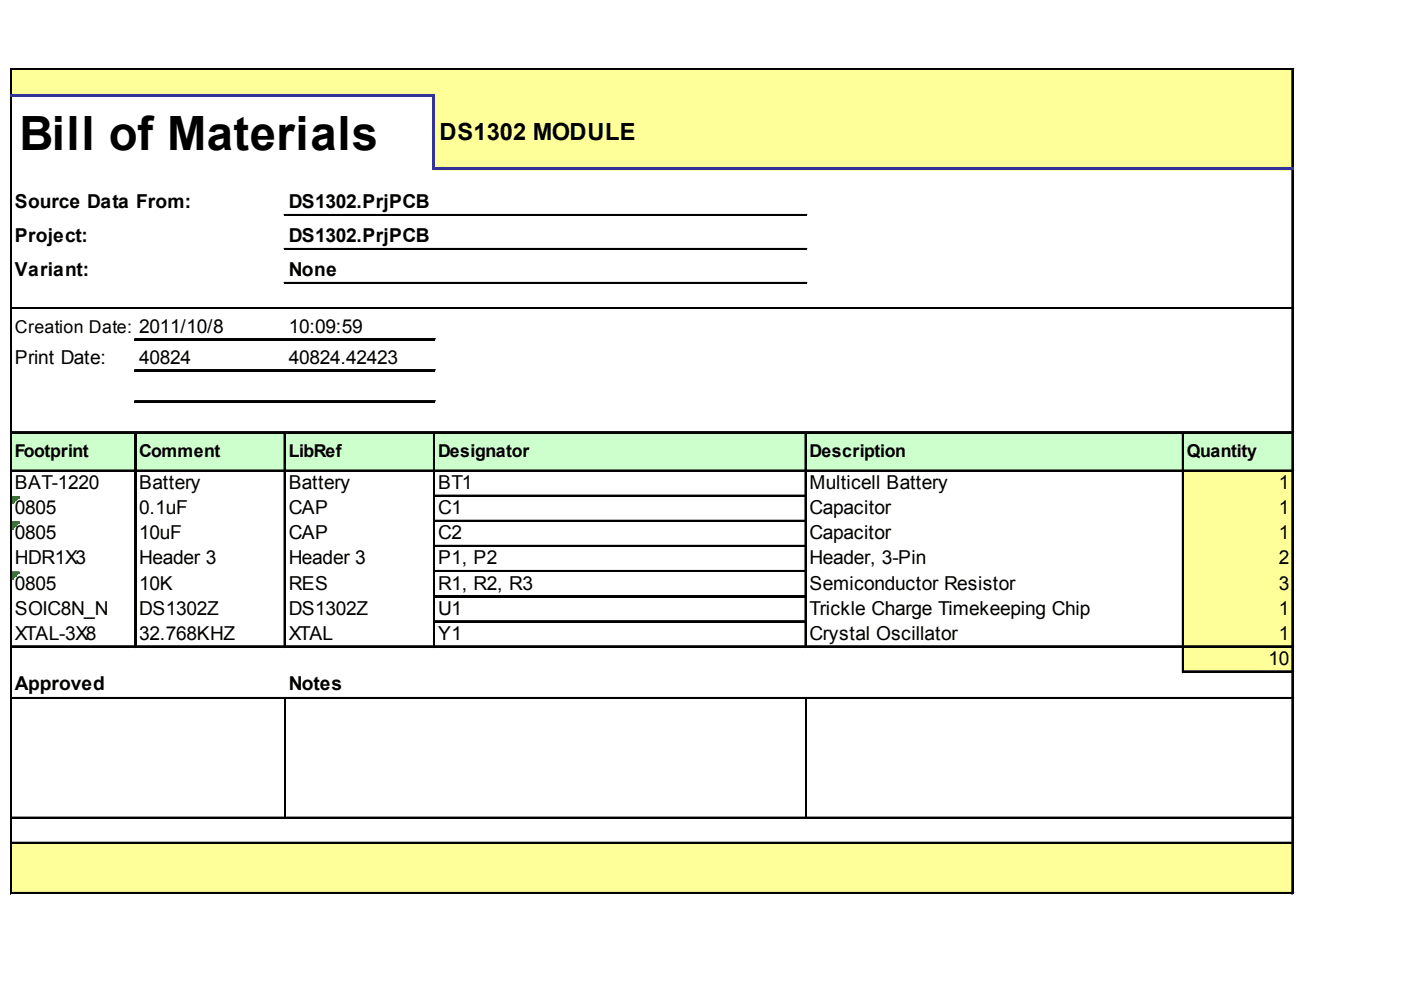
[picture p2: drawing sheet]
<svg xmlns="http://www.w3.org/2000/svg" width="297mm" height="210mm" viewBox="0 0 297 210" stroke-linecap="round" stroke-linejoin="round" font-family="sans-serif">
<defs><g id="words">
<text font-size="10" x="4.1" y="31.7">Bill of Materials</text>
<text font-size="5" x="93.2" y="29.7">DS1302 MODULE</text>
<g font-size="4.1">
<text x="3.2" y="44.2">Source Data From:</text>
<text x="61.2" y="44.2">DS1302.PrjPCB</text>
<text x="3.2" y="51.4">Project:</text>
<text x="61.2" y="51.4">DS1302.PrjPCB</text>
<text x="3.2" y="58.6">Variant:</text>
<text x="61.2" y="58.6">None</text>
<text x="61.2" y="70.5">10:09:59</text>
<text x="3.2" y="77.1">Print Date:</text>
<text x="29.5" y="77.1">40824</text>
<text x="61.2" y="77.1">40824.42423</text>
<text x="3.2" y="103.7">BAT-1220</text>
<text x="29.5" y="103.7">Battery</text>
<text x="61.2" y="103.7">Battery</text>
<text x="92.9" y="103.7">BT1</text>
<text x="171.7" y="103.7">Multicell Battery</text>
<text x="271.1" y="103.7">1</text>
<text x="3.2" y="109">0805</text>
<text x="29.5" y="109">0.1uF</text>
<text x="61.2" y="109">CAP</text>
<text x="92.9" y="109">C1</text>
<text x="171.7" y="109">Capacitor</text>
<text x="271.1" y="109">1</text>
<text x="3.2" y="114.3">0805</text>
<text x="3.2" y="119.7">HDR1X3</text>
<text x="29.5" y="114.3">10uF</text>
<text x="29.5" y="119.7">Header 3</text>
<text x="61.2" y="114.3">CAP</text>
<text x="61.2" y="119.7">Header 3</text>
<text x="92.9" y="114.3">C2</text>
<text x="92.9" y="119.7">P1, P2</text>
<text x="171.7" y="114.3">Capacitor</text>
<text x="171.7" y="119.7">Header, 3-Pin</text>
<text x="271.1" y="114.3">1</text>
<text x="271.1" y="119.7">2</text>
<text x="3.2" y="125">0805</text>
<text x="29.5" y="125">10K</text>
<text x="61.2" y="125">RES</text>
<text x="92.9" y="125">R1, R2, R3</text>
<text x="171.7" y="125">Semiconductor Resistor</text>
<text x="271.1" y="125">3</text>
<text x="3.2" y="130.3">SOIC8N_N</text>
<text x="29.5" y="130.3">DS1302Z</text>
<text x="61.2" y="130.3">DS1302Z</text>
<text x="92.9" y="130.3">U1</text>
<text x="171.7" y="130.3">Trickle Charge Timekeeping Chip</text>
<text x="271.1" y="130.3">1</text>
<text x="3.2" y="135.6">XTAL-3X8</text>
<text x="29.5" y="135.6">32.768KHZ</text>
<text x="61.2" y="135.6">XTAL</text>
<text x="92.9" y="135.6">Y1</text>
<text x="171.7" y="135.6">Crystal Oscillator</text>
<text x="271.1" y="135.6">1</text>
<text x="268.9" y="141">10</text>
<text x="3.2" y="146.3">Approved</text>
<text x="61.2" y="146.3">Notes</text>
</g>
<g font-size="3.8">
<text x="3.2" y="70.5">Creation Date: 2011/10/8</text>
<text x="3.2" y="96.8">Footprint</text>
<text x="29.5" y="96.8">Comment</text>
<text x="61.2" y="96.8">LibRef</text>
<text x="92.9" y="96.8">Designator</text>
<text x="171.7" y="96.8">Description</text>
<text x="251.7" y="96.8">Quantity</text>
</g>
</g></defs>
<g fill="#ff9">
<path d="M2.5 14.8h271.8v5.7h-271.8z"/>
<path d="M92 20.2h182.3v15.9h-182.3z"/>
</g>
<path d="M2.5 91.6h271.8v8.4h-271.8z" fill="#cfc"/>
<g fill="#ff9">
<path d="M250.7 99.7h23.6v5.6h-23.6z"/>
<path d="M250.7 105h23.6v5.7h-23.6z"/>
</g>
<path d="M2.5 105.3h1.6" fill="none" stroke="#008000" stroke-width=".31"/>
<path d="M2.5 105.3h1.6v.3h-1.6z" fill="#008000"/>
<path d="M2.5 105.6h1.3" fill="none" stroke="#008000" stroke-width=".31"/>
<path d="M2.5 105.6h1.3v.4h-1.3z" fill="#008000"/>
<path d="M2.5 106h1" fill="none" stroke="#008000" stroke-width=".31"/>
<path d="M2.5 106h1v.3h-1z" fill="#008000"/>
<path d="M2.5 106.3h.7" fill="none" stroke="#008000" stroke-width=".31"/>
<path d="M2.5 106.3h.7v.3h-.7z" fill="#008000"/>
<path d="M2.5 106.6h.3" fill="none" stroke="#008000" stroke-width=".31"/>
<path d="M2.5 106.6h.3v.3h-.3z" fill="#008000"/>
<path d="M250.7 110.3h23.6v5.7h-23.6z" fill="#ff9"/>
<path d="M2.5 110.7h1.6" fill="none" stroke="#008000" stroke-width=".31"/>
<path d="M2.5 110.7h1.6v.3h-1.6z" fill="#008000"/>
<path d="M2.5 111h1.3" fill="none" stroke="#008000" stroke-width=".31"/>
<path d="M2.5 111h1.3v.3h-1.3z" fill="#008000"/>
<path d="M2.5 111.3h1" fill="none" stroke="#008000" stroke-width=".31"/>
<path d="M2.5 111.3h1v.3h-1z" fill="#008000"/>
<path d="M2.5 111.6h.7" fill="none" stroke="#008000" stroke-width=".31"/>
<path d="M2.5 111.6h.7v.3h-.7z" fill="#008000"/>
<path d="M2.5 111.9h.3" fill="none" stroke="#008000" stroke-width=".31"/>
<path d="M2.5 111.9h.3v.3h-.3z" fill="#008000"/>
<path d="M250.7 115.7h23.6v10.9h-23.6z" fill="#ff9"/>
<path d="M2.5 121.3h1.6" fill="none" stroke="#008000" stroke-width=".31"/>
<path d="M2.5 121.3h1.6v.3h-1.6z" fill="#008000"/>
<path d="M2.5 121.6h1.3" fill="none" stroke="#008000" stroke-width=".31"/>
<path d="M2.5 121.6h1.3v.3h-1.3z" fill="#008000"/>
<path d="M2.5 121.9h1" fill="none" stroke="#008000" stroke-width=".31"/>
<path d="M2.5 121.9h1v.3h-1z" fill="#008000"/>
<path d="M2.5 122.2h.7" fill="none" stroke="#008000" stroke-width=".31"/>
<path d="M2.5 122.2h.7v.4h-.7z" fill="#008000"/>
<path d="M2.5 122.6h.3" fill="none" stroke="#008000" stroke-width=".31"/>
<path d="M2.5 122.6h.3v.3h-.3z" fill="#008000"/>
<g fill="#ff9">
<path d="M250.7 126.3h23.6v16.3h-23.6z"/>
<path d="M2.5 178.6h271.8v11h-271.8z"/>
</g>
<path d="M2.2 14.5v5.3M2.4 14.5v5.3M273.9 14.8v20.7M274.1 14.8v20.7" fill="none" stroke="#000" stroke-width=".31"/>
<path d="M91.6 20.5h.7v15.6h-.7z" fill="#339"/>
<g fill="none" stroke="#000" stroke-width=".31">
<path d="M2.5 14.5h271.8M2.5 14.7h271.8M2.2 20.5v169.1M2.4 20.5v169.1M273.9 36.1v153.5M274.1 36.1v153.5M28.6 91.9v45.4M28.7 91.9v45.4M60.3 91.9v45.4M60.4 91.9v45.4M92 91.9v45.4M92.1 91.9v45.4"/>
<path d="M170.7 91.9v45.4M170.9 91.9v45.4M250.7 91.9v50.7M250.9 91.9v50.7M60.4 148.2v25.1M170.9 148.2v25.1"/>
</g>
<g fill="#339">
<path d="M2.2 19.8h90.1v.7h-90.1z"/>
<path d="M92.3 35.5h182v.6h-182z"/>
</g>
<g fill="none" stroke="#000" stroke-width=".31">
<path d="M60.3 45.5h110.7M60.3 45.7h110.7M60.3 52.7h110.7M60.3 52.9h110.7M60.3 59.9h110.7M2.5 65.2h271.8M2.5 65.4h271.8M28.6 71.8h63.7M28.6 72h63.7M28.6 78.4h63.7M28.6 78.6h63.7M60.3 60.1h110.7"/>
<path d="M2.5 91.6h271.8M2.5 91.7h271.8M2.5 99.7h271.8M2.5 99.9h271.8M28.6 85h63.7M28.6 85.1h63.7M92.3 105h78.4M92.3 105.2h78.4M92.3 110.3h78.4M92.3 110.5h78.4M92.3 115.7h78.4M92.3 115.8h78.4"/>
<path d="M2.5 137h271.8M2.5 137.1h271.8M92.3 121h78.4M92.3 121.1h78.4M92.3 126.3h78.4M92.3 126.5h78.4M92.3 131.6h78.4M92.3 131.8h78.4M2.5 147.9h271.8M2.5 148.1h271.8M251 142.3h23.3M251 142.4h23.3"/>
<path d="M2.5 173.3h271.8M2.5 173.4h271.8M2.5 178.6h271.8M2.5 178.8h271.8M2.5 189.3h271.8M2.5 189.4h271.8"/>
</g>
<use href="#words"/>
</svg>
